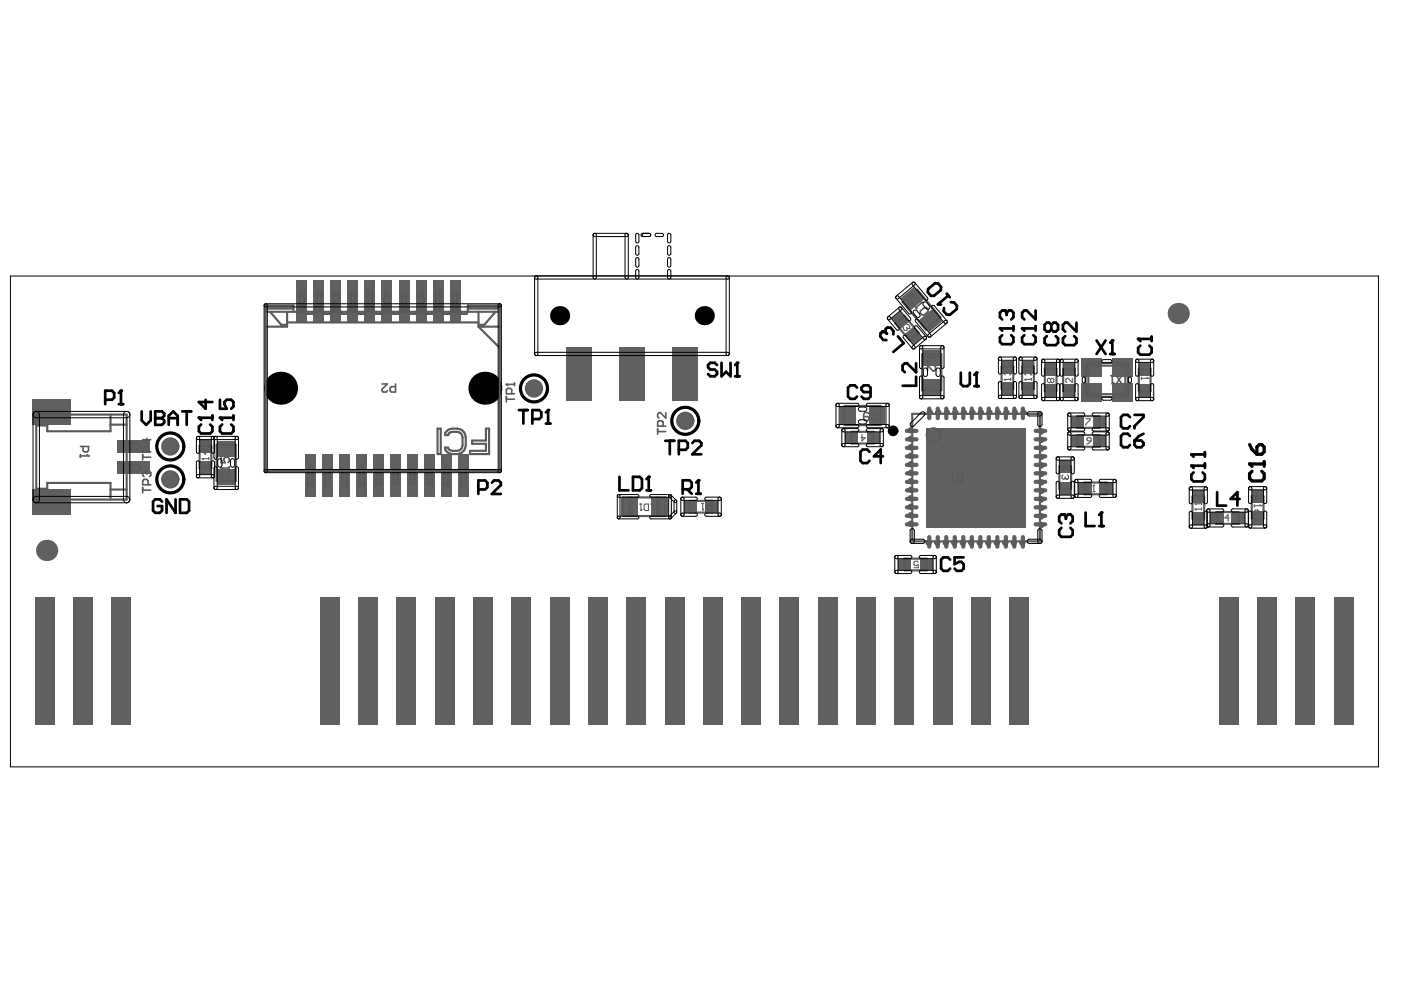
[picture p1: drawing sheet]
<svg xmlns="http://www.w3.org/2000/svg" width="297mm" height="210mm" viewBox="0 0 297 210" stroke-linecap="round" stroke-linejoin="round" font-family="sans-serif">
<path d="M2.2 58.5h290.1v104.1h-290.1z" fill="none" stroke="#000" stroke-width=".21"/>
<g fill="#000">
<circle cx="118.7" cy="66.9" r="2.03"/>
<circle cx="149.3" cy="66.9" r="2.03"/>
<circle cx="59.5" cy="82.3" r="3.5"/>
<circle cx="102.8" cy="82.3" r="3.5"/>
<circle cx="198.8" cy="93.2" r="1.49"/>
<circle cx="198.8" cy="98.6" r="1.49"/>
<circle cx="204.2" cy="93.2" r="1.49"/>
<circle cx="204.2" cy="98.6" r="1.49"/>
<circle cx="209.7" cy="93.2" r="1.49"/>
<circle cx="209.7" cy="98.6" r="1.49"/>
<circle cx="215.1" cy="93.2" r="1.49"/>
<circle cx="215.1" cy="98.6" r="1.49"/>
<circle cx="198.8" cy="104" r="1.49"/>
<circle cx="198.8" cy="109.4" r="1.49"/>
<circle cx="204.2" cy="104" r="1.49"/>
<circle cx="204.2" cy="109.4" r="1.49"/>
<circle cx="209.7" cy="104" r="1.49"/>
<circle cx="209.7" cy="109.4" r="1.49"/>
<circle cx="215.1" cy="104" r="1.49"/>
<circle cx="215.1" cy="109.4" r="1.49"/>
</g>
<g fill="#606060">
<path d="M24.8 93.3h7v2.7h-7z" fill-rule="evenodd"/>
<path d="M46.2 99.5h3.6v3.4h-3.6z" fill-rule="evenodd"/>
<path d="M46.2 93.4h3.6v3.4h-3.6z" fill-rule="evenodd"/>
<path d="M42.4 93.3h2.3v2.7h-2.3z" fill-rule="evenodd"/>
<path d="M183.8 91.7h2.7v2.2h-2.7z" fill-rule="evenodd"/>
<path d="M190.5 118.6h2.7v2.2h-2.7z" fill-rule="evenodd"/>
</g>
<g fill="#606060">
<circle cx="36.1" cy="101.6" r="1.58"/>
<circle cx="36.1" cy="94.7" r="1.58"/>
</g>
<path d="M192.3 91.4h2M192.3 93.2h2M192.3 95h2M192.3 96.8h2M192.3 109.4h2M192.3 111.2h2M192.3 100.4h2M192.3 102.2h2M192.3 104h2M192.3 105.8h2" fill="none" stroke="#606060" stroke-width=".9"/>
<path d="M189.1 67.5l1.7-1.4 1.9 2.2-1.7 1.4z" fill-rule="evenodd" fill="#606060"/>
<g fill="none" stroke="#606060" stroke-width=".9">
<path d="M198.8 86.6v2M200.6 86.6v2M202.4 86.6v2M204.2 86.6v2M207.8 86.6v2M209.7 86.6v2M211.5 86.6v2M213.3 86.6v2M215.1 86.6v2M198.8 113.9v2M200.6 113.9v2M202.4 113.9v2"/>
<path d="M204.2 113.9v2M207.8 113.9v2M209.7 113.9v2M211.5 113.9v2M213.3 113.9v2M215.1 113.9v2"/>
</g>
<g fill="#606060">
<path d="M212.5 81h2.2v2.7h-2.2z" fill-rule="evenodd"/>
<path d="M212.5 76.5h2.2v2.7h-2.2z" fill-rule="evenodd"/>
</g>
<path d="M216.9 86.6v2M219.6 96.8h2M219.6 95h2M219.6 93.2h2M219.6 91.4h2M216.9 113.9v2M219.6 111.2h2M219.6 109.4h2M219.6 105.8h2M219.6 104h2M219.6 102.2h2M219.6 100.4h2" fill="none" stroke="#606060" stroke-width=".9"/>
<g fill="#606060">
<path d="M216.8 81h2.3v2.7h-2.3z" fill-rule="evenodd"/>
<path d="M221.6 81.5h2.3v2.7h-2.3z" fill-rule="evenodd"/>
<path d="M216.8 76.5h2.3v2.7h-2.3z" fill-rule="evenodd"/>
<path d="M221.6 76.9h2.3v2.7h-2.3z" fill-rule="evenodd"/>
<path d="M228.7 102.4h2.9v2.3h-2.9z" fill-rule="evenodd"/>
<path d="M227.2 92.4h2.7v2.2h-2.7z" fill-rule="evenodd"/>
<path d="M229.3 81.2h4.2v3.9h-4.2z" fill-rule="evenodd"/>
<path d="M225.5 81.5h2.3v2.7h-2.3z" fill-rule="evenodd"/>
<path d="M229.3 76h4.2v3.9h-4.2z" fill-rule="evenodd"/>
<path d="M225.5 76.9h2.3v2.7h-2.3z" fill-rule="evenodd"/>
<path d="M235.8 81.2h4.3v3.9h-4.3z" fill-rule="evenodd"/>
<path d="M235.8 76h4.3v3.9h-4.3z" fill-rule="evenodd"/>
<path d="M256.6 108.7h3v2.2h-3z" fill-rule="evenodd"/>
<path d="M265.5 108.5h2.3v2.7h-2.3z" fill-rule="evenodd"/>
<path d="M265.5 104h2.3v2.7h-2.3z" fill-rule="evenodd"/>
<path d="M24.8 97.8h7v2.7h-7z" fill-rule="evenodd"/>
<path d="M42.4 97.8h2.3v2.7h-2.3z" fill-rule="evenodd"/>
<path d="M64.7 96.3h2.2v9h-2.2z" fill-rule="evenodd"/>
<path d="M62.9 59.3h2.2v9h-2.2z" fill-rule="evenodd"/>
<path d="M66.5 59.3h2.2v9h-2.2z" fill-rule="evenodd"/>
<path d="M71.9 96.3h2.3v9h-2.3z" fill-rule="evenodd"/>
<path d="M75.5 96.3h2.3v9h-2.3z" fill-rule="evenodd"/>
<path d="M70.1 59.3h2.3v9h-2.3z" fill-rule="evenodd"/>
<path d="M73.7 59.3h2.3v9h-2.3z" fill-rule="evenodd"/>
<path d="M82.7 96.3h2.3v9h-2.3z" fill-rule="evenodd"/>
<path d="M79.1 96.3h2.3v9h-2.3z" fill-rule="evenodd"/>
<path d="M80.9 59.3h2.3v9h-2.3z" fill-rule="evenodd"/>
<path d="M84.5 59.3h2.3v9h-2.3z" fill-rule="evenodd"/>
<path d="M89.9 96.3h2.3v9h-2.3z" fill-rule="evenodd"/>
<path d="M93.6 96.3h2.2v9h-2.2z" fill-rule="evenodd"/>
<path d="M88.1 59.3h2.3v9h-2.3z" fill-rule="evenodd"/>
<path d="M91.7 59.3h2.3v9h-2.3z" fill-rule="evenodd"/>
<path d="M97.2 96.3h2.2v9h-2.2z" fill-rule="evenodd"/>
<path d="M138 105.6h3.5v3.7h-3.5z" fill-rule="evenodd"/>
<path d="M145 106.2h2.7v2.5h-2.7z" fill-rule="evenodd"/>
<path d="M184.2 86.3h3.4v3.6h-3.4z" fill-rule="evenodd"/>
</g>
<circle cx="145.3" cy="89.2" r="1.58" fill="#606060"/>
<path d="M192.3 98.6h2M192.3 107.6h2" fill="none" stroke="#606060" stroke-width=".9"/>
<g fill="#606060">
<path d="M191 63.2l2.7-2.3 2.2 2.6-2.8 2.3z" fill-rule="evenodd"/>
<path d="M191.9 70.8l1.7-1.5 1.9 2.3-1.8 1.4z" fill-rule="evenodd"/>
</g>
<path d="M219.6 98.6h2M219.6 107.6h2" fill="none" stroke="#606060" stroke-width=".9"/>
<g fill="#606060">
<path d="M227.2 88.3h2.7v2.3h-2.7z" fill-rule="evenodd"/>
<path d="M7.5 126.6h4v27h-4z" fill-rule="evenodd"/>
<path d="M15.6 126.6h4v27h-4z" fill-rule="evenodd"/>
<path d="M100.4 126.6h4.1v27h-4.1z" fill-rule="evenodd"/>
<path d="M108.5 126.6h4.1v27h-4.1z" fill-rule="evenodd"/>
<path d="M116.6 126.6h4.1v27h-4.1z" fill-rule="evenodd"/>
<path d="M124.8 126.6h4v27h-4z" fill-rule="evenodd"/>
<path d="M165.3 126.6h4.1v27h-4.1z" fill-rule="evenodd"/>
<path d="M173.5 126.6h4v27h-4z" fill-rule="evenodd"/>
<path d="M181.6 126.6h4v27h-4z" fill-rule="evenodd"/>
<path d="M189.7 126.6h4.1v27h-4.1z" fill-rule="evenodd"/>
<path d="M274.8 126.6h4v27h-4z" fill-rule="evenodd"/>
<path d="M282.9 126.6h4v27h-4z" fill-rule="evenodd"/>
<path d="M195 118.6h2.7v2.2h-2.7z" fill-rule="evenodd"/>
</g>
<path d="M197 113.9v2M206 113.9v2" fill="none" stroke="#606060" stroke-width=".9"/>
<path d="M179.3 91.7h2.7v2.2h-2.7z" fill-rule="evenodd" fill="#606060"/>
<path d="M197 86.6v2M206 86.6v2" fill="none" stroke="#606060" stroke-width=".9"/>
<g fill="#606060">
<path d="M195.7 74.2h3.7v3.4h-3.7z" fill-rule="evenodd"/>
<path d="M194.9 67.8l2.7-2.3 2.2 2.6-2.8 2.3z" fill-rule="evenodd"/>
<path d="M232.9 102.4h3v2.3h-3z" fill-rule="evenodd"/>
<path d="M224.7 102.2h2.3v2.7h-2.3z" fill-rule="evenodd"/>
<path d="M231.7 92.4h2.7v2.2h-2.7z" fill-rule="evenodd"/>
<path d="M241.6 81.5h2.2v2.7h-2.2z" fill-rule="evenodd"/>
<path d="M241.6 76.9h2.2v2.7h-2.2z" fill-rule="evenodd"/>
<path d="M260.9 108.7h3v2.2h-3z" fill-rule="evenodd"/>
<path d="M252.9 108.5h2.3v2.7h-2.3z" fill-rule="evenodd"/>
<path d="M252.9 104h2.3v2.7h-2.3z" fill-rule="evenodd"/>
<path d="M6.8 84.7h8.1v5.5h-8.1z" fill-rule="evenodd"/>
<path d="M6.8 103.7h8.1v5.4h-8.1z" fill-rule="evenodd"/>
<path d="M68.3 96.3h2.2v9h-2.2z" fill-rule="evenodd"/>
<path d="M86.3 96.3h2.3v9h-2.3z" fill-rule="evenodd"/>
<path d="M95.4 59.3h2.2v9h-2.2z" fill-rule="evenodd"/>
<path d="M77.3 59.3h2.3v9h-2.3z" fill-rule="evenodd"/>
<path d="M131.7 105.6h3.5v3.7h-3.5z" fill-rule="evenodd"/>
<path d="M149.5 106.2h2.7v2.5h-2.7z" fill-rule="evenodd"/>
<path d="M195.7 80.3h3.7v3.4h-3.7z" fill-rule="evenodd"/>
<path d="M178.1 86.3h3.4v3.6h-3.4z" fill-rule="evenodd"/>
<path d="M231.7 88.3h2.7v2.3h-2.7z" fill-rule="evenodd"/>
<path d="M224.7 97.7h2.3v2.7h-2.3z" fill-rule="evenodd"/>
<path d="M67.9 126.6h4.1v27h-4.1z" fill-rule="evenodd"/>
<path d="M76 126.6h4.1v27h-4.1z" fill-rule="evenodd"/>
<path d="M84.2 126.6h4v27h-4z" fill-rule="evenodd"/>
<path d="M92.3 126.6h4v27h-4z" fill-rule="evenodd"/>
<path d="M132.9 126.6h4v27h-4z" fill-rule="evenodd"/>
<path d="M131.3 73.7h5.4v11.3h-5.4z" fill-rule="evenodd"/>
<path d="M120 73.7h5.4v11.3h-5.4z" fill-rule="evenodd"/>
<path d="M141 126.6h4v27h-4z" fill-rule="evenodd"/>
<path d="M149.1 126.6h4.1v27h-4.1z" fill-rule="evenodd"/>
<path d="M157.2 126.6h4.1v27h-4.1z" fill-rule="evenodd"/>
<path d="M142.6 73.7h5.4v11.3h-5.4z" fill-rule="evenodd"/>
<path d="M197.8 126.6h4.1v27h-4.1z" fill-rule="evenodd"/>
<path d="M205.9 126.6h4.1v27h-4.1z" fill-rule="evenodd"/>
<path d="M214.1 126.6h4v27h-4z" fill-rule="evenodd"/>
<path d="M258.5 126.6h4.1v27h-4.1z" fill-rule="evenodd"/>
<path d="M266.6 126.6h4.1v27h-4.1z" fill-rule="evenodd"/>
<path d="M196.3 90.7h21.2v21.1h-21.2z" fill-rule="evenodd"/>
<path d="M23.7 126.6h4.1v27h-4.1z" fill-rule="evenodd"/>
</g>
<g fill="#606060">
<circle cx="113.2" cy="82.4" r="1.58"/>
<circle cx="9.9" cy="116.7" r="2.26"/>
<circle cx="249.8" cy="66.5" r="2.26"/>
</g>
<g fill="none" stroke="#5a5a5a" stroke-width=".45">
<path d="M56.4 66.1h49.6M56.4 65.4h5.8M57.3 66.1l2.3 2.8M59.6 68.9h.1M59.6 68.9h1.3M60.9 66.1v3.2h-4.5M60.9 68.4h40.5M62.2 66.1v-1.3h-5.9v35.1h49.7v-35.1h-6.8v1.3M63.6 65.6h.9M63.6 66.1v-4.1h.9v4.1M65.2 66.1v.5h1.3v-.5M65.3 66.1l-.1 .2"/>
<path d="M66.3 66.1l.2 .2M67.2 65.6h.9M67.2 66.1v-4.1h.9v4.1M68.8 66.1v.5h1.3v-.5M68.9 66.1l-.1 .2M70 66.1l.1 .2M70.8 65.6h.9M70.8 66.1v-4.1h.9v4.1M72.4 66.1v.5h1.3v-.5M72.5 66.1l-.1 .2M73.6 66.1l.1 .2M74.4 65.6h.9"/>
<path d="M74.4 66.1v-4.1h.9v4.1M76 66.1v.5h1.3v-.5M76.1 66.1l-.1 .2M77.2 66.1l.1 .2M78 65.6h.9M78 66.1v-4.1h.9v4.1M79.6 66.1v.5h1.3v-.5M79.7 66.1l-.1 .2M80.8 66.1l.1 .2M81.6 65.6h.9M81.6 66.1v-4.1h.9v4.1M83.2 66.1v.5h1.3v-.5"/>
<path d="M83.3 66.1l-.1 .2M84.4 66.1l.1 .2M85.2 65.6h.9M85.2 66.1v-4.1h.9v4.1M86.8 66.1v.5h1.3v-.5M87 66.1l-.2 .2M88 66.1l.1 .2M88.8 65.6h.9M88.8 66.1v-4.1h.9v4.1M90.4 66.1v.5h1.4v-.5M90.6 66.1l-.2 .2M91.6 66.1l.2 .2"/>
<path d="M92.4 65.6h.9M92.4 66.1v-4.1h.9v4.1M94 66.1v.5h1.4v-.5M94.2 66.1l-.2 .2M95.2 66.1l.2 .2M96 65.6h.9M96 66.1v-4.1h.9v4.1M97.6 66.1v.5h1.4v-.5M97.8 66.1l-.2 .2M99.2 65.4h6.8M101.4 66.1v3.2M101.4 68.9h1.3"/>
<path d="M101.4 69.3h4.6M101.4 69.3l4.6 4.5M105.1 66.1l-2.4 2.8M189.8 68.5l1.9-1.6 3.1 3.7-1.9 1.6zM191.4 64l3.1-2.6 4.9 5.9-3.1 2.6zM195.5 75.1h4.1v7.7h-4.1zM212.4 77.7h2.4v4.8h-2.4zM216.7 77.7h2.5v4.8h-2.5zM221.5 78.2h2.5v4.7h-2.5zM225.4 78.2h2.5v4.7h-2.5zM230.2 77.4v6.3M230.6 76.9h8.1"/>
<path d="M230.7 78v5.1M231.2 77.5h6.9M238.6 78v5.1M239.2 77.4v6.3M241.5 78.2h2.4v4.7h-2.4zM7.7 87.9h19.2v18h-19.2zM23.4 87.9v3.5h-13.4v-1.2h-2.3M23.4 90h3.5M26.9 99.8h2.2M26.9 98.5h2.2M26.9 94h2.2M26.9 95.3h2.2"/>
<path d="M42.3 94.6h2.5v4.7h-2.5zM45.9 94.3h4.1v7.7h-4.1zM65.4 99.9v2.8h.9v-2.8M69 99.9v2.8h.9v-2.8M72.6 99.9v2.8h.9v-2.8M76.2 99.9v2.8h.9v-2.8M79.8 99.9v2.8h.9v-2.8M83.4 99.9v2.8h.9v-2.8M87 99.9v2.8h.9v-2.8M90.6 99.9v2.8h.9v-2.8M92.8 90.9h.6v5.4h-.6zM94.2 99.9v2.8h.9v-2.8"/>
<path d="M94.9 91.2a2.84 2.84 0 0 1 3.5 .5 3.7 3.7 0 0 1-.4 4.2 2.84 2.84 0 0 1-3.5-.4l-.2-.6h.7l.1 .3a2 2 0 0 0 2.9-.3 3.5 3.5 0 0 0-.3-3 2.29 2.29 0 0 0-2.6 0l-.1 .4h-.7l.2-.6zM97.8 99.9v2.8h.9v-2.8M100.1 93.4h2.9v-2.5h.7v5.4h-4.1v-.7h3.4v-1.5h-2.9zM179.1 86.1h7.6v4h-7.6zM180.5 91.6h4.8v2.4h-4.8zM193.1 99.8h.3M193.1 90.8h.3M193.1 91.7h.3M193.1 98h.3M193.1 96.2h.3M193.1 97.1h.3M193.1 94.4h.3"/>
<path d="M193.1 95.3h.3M193.1 92.6h.3M193.1 93.5h.3M193.1 98.9h.3M193.4 87.7h27.1v27.1h-27.1zM196.7 87.4v.3M197.6 87.4v.3M198.5 87.4v.3M199.4 87.4v.3M200.3 87.4v.3M201.2 87.4v.3M202.1 87.4v.3"/>
<path d="M203 87.4v.3M203.9 87.4v.3M204.8 87.4v.3M205.7 87.4v.3M206.6 87.4v.3M207.5 87.4v.3M208.4 87.4v.3M209.3 87.4v.3M210.2 87.4v.3M211.1 87.4v.3M212 87.4v.3M212.9 87.4v.3"/>
<path d="M213.8 87.4v.3M214.8 87.4v.3M215.6 87.4v.3M216.6 87.4v.3M217.4 87.4v.3M220.5 99.1h.3M220.5 98.2h.3M220.5 96.4h.3M220.5 97.3h.3M220.5 94.6h.3M220.5 95.5h.3M220.5 92.8h.3"/>
<path d="M220.5 93.7h.3M220.5 91h.3M220.5 91.9h.3M224.6 98.9h2.5v4.7h-2.5zM228.4 92.2h4.7v2.5h-4.7zM228.4 88.2h4.7v2.5h-4.7zM230.6 84.2h8.1M231.2 83.6h6.9M7.7 103.6h2.3v-1.2h13.4v3.5M23.4 103.8h3.5M132.1 105.5h9v3.9h-9zM133.5 105.5v3.9"/>
<path d="M133.9 105.5v3.9M139.3 105.5v3.9M139.8 105.5v3.9M146.3 106.2h4.7v2.5h-4.7zM191.7 118.4h4.8v2.5h-4.8zM193.1 110.6h.3M193.1 111.5h.3M193.1 108.8h.3M193.1 109.7h.3M193.1 107h.3M193.1 105.2h.3M193.1 106.1h.3"/>
<path d="M193.1 103.4h.3M193.1 104.3h.3M193.1 101.6h.3M193.1 102.5h.3M193.1 100.7h.3M193.1 107.9h.3M196.5 114.8v.3M197.3 114.8v.3M198.3 114.8v.3M199.1 114.8v.3M200.1 114.8v.3M200.9 114.8v.3"/>
<path d="M201.9 114.8v.3M202.7 114.8v.3M203.7 114.8v.3M204.6 114.8v.3M205.5 114.8v.3M206.4 114.8v.3M207.3 114.8v.3M208.2 114.8v.3M209.1 114.8v.3M210 114.8v.3M210.9 114.8v.3M211.8 114.8v.3"/>
<path d="M212.7 114.8v.3M213.6 114.8v.3M214.5 114.8v.3M215.4 114.8v.3M216.3 114.8v.3M217.2 114.8v.3M220.5 102.7h.3M220.5 109.1h.3M220.5 109.9h.3M220.5 110.9h.3M220.5 111.7h.3M220.5 107.3h.3"/>
<path d="M220.5 105.5h.3M220.5 106.3h.3M220.5 103.7h.3M220.5 104.5h.3M220.5 101.9h.3M220.5 100.1h.3M220.5 100.9h.3M220.5 108.1h.3M229.9 102.3h4.7v2.5h-4.7zM252.8 105.2h2.5v4.8h-2.5zM257.9 108.6h4.7v2.5h-4.7zM265.4 105.2h2.5v4.7h-2.5z"/>
</g>
<path d="M17 94.7h1.8v.8l-.3 .3h-.6l-.3-.3v-.8M17 96.4v.5M17 96.7h1.8" fill="none" stroke="#5a5a5a" stroke-width=".34"/>
<circle cx="18.8" cy="96.7" r=".17" fill="#5a5a5a"/>
<path d="M18.5 96.4l.3 .3M30.8 99.9h-.3l-.2 .3v.6l.2 .3M30.3 103.4v1.1M30.3 103.9h1.7M31.4 102.8v-.9l-.3-.3h-.6l-.2 .3v.9h1.7" fill="none" stroke="#5a5a5a" stroke-width=".34"/>
<circle cx="30.8" cy="99.9" r=".17" fill="#5a5a5a"/>
<g fill="none" stroke="#5a5a5a" stroke-width=".34">
<path d="M30.3 96.4v1.1M30.3 96.9h1.7M30.8 99.9l.3 .3M31.1 92.9v1.2l-.8-.9h1.7M31.4 95.8v-.9l-.3-.2h-.6l-.2 .2v.9h1.7M81 81.4h1.1l-1.1 1.2v.2l.3 .3h.5l.3-.3M83.9 81.4v1.7h-.9l-.3-.3v-.5l.3-.3h.9M107.4 84.1v1.1M107.4 84.6h1.7M107.4 81.5h1.7M108.5 83.5v-.9l-.3-.2h-.6l-.2 .2v.9h1.7M109.1 81.2v.6"/>
<path d="M31.1 100.2v.3M31.1 100.2l.3-.3h.3l.3 .3v.6l-.3 .3"/>
</g>
<circle cx="107.4" cy="81.5" r=".17" fill="#5a5a5a"/>
<path d="M107.4 81.5l.2 .3M184.3 87.8l-.3-.3h-.6l-.3 .3v1.1l.3 .3h.6l.3-.3v-.3l-.3-.3h-.9M184.8 87.8l.3-.3h.6l.3 .3v1.1l-.3 .3h-.6l-.3-.3M202 100.4v1.5l.3 .3h.5l.3-.3v-1.5M203.7 102.2h.6M204 100.4v1.8" fill="none" stroke="#5a5a5a" stroke-width=".34"/>
<path d="M191.6 67.6l-1.1 .9 .6 .7M191.6 69.4l-.1 .3 .3 .4h.4l.2-.5M192.2 69.5l.2 .1M192.3 68.8h.3l.3 .4-.2 .5M192.4 69.6l.3 .1M192.7 69.7h.1M182.8 92.1v1.4l.7-.7h-1M183.9 92.3l.2-.2h.5l.2 .2v1l-.2 .2h-.5l-.2-.2M194.7 119.2l-.2-.2h-.5l-.2 .2v.5l.2 .2 .7-.2v.7h-.9M195.1 119.2l.3-.2h.4l.3 .2v.9l-.3 .3h-.4l-.3-.3" fill="none" stroke="#5a5a5a" stroke-width=".23"/>
<circle cx="204" cy="100.4" r=".17" fill="#5a5a5a"/>
<path d="M46.9 99.2h1.7M48.6 99v.5M47.2 100.1l-.3 .3v.6l.3 .2h1.1l.3-.2v-.6l-.3-.3M204 100.4l-.3 .3" fill="none" stroke="#5a5a5a" stroke-width=".34"/>
<path d="M230.4 93l.3-.2h.4l.3 .2v.5h-.7zM231.4 93.5l-1 .7M231.8 93l.2-.2h.5l.2 .2v.9l-.2 .3h-.5l-.2-.3M230.3 102.9v1.3h.9M231.7 104.2h.5M231.9 102.9h.1M231.9 102.9v1.3M231.9 102.9l-.2 .2M258.3 109.1v1.4h.9M260.6 109.8h-.9l.7-.7v1.4" fill="none" stroke="#5a5a5a" stroke-width=".23"/>
<circle cx="46.9" cy="99.2" r=".17" fill="#5a5a5a"/>
<path d="M194 65l.4 .5M194.7 63.7l.1-.4-.4-.5h-.4l-.9 .7v.4l.4 .5h.4M195.5 64.1l-1.3 1.1M46.9 99.2l.3 .3M46.9 97v1.1h.8l-.2-.6v-.3l.2-.2h.6l.3 .2v.6l-.3 .3M139.4 90.9v1.2M139.4 91.5h1.8M140.6 90.4v-.9l-.3-.3h-.6l-.3 .3v.9h1.8M141.2 87.5v1.1l-1.2-1.1h-.3l-.3 .3v.6l.3 .2" fill="none" stroke="#5a5a5a" stroke-width=".34"/>
<g fill="none" stroke="#5a5a5a" stroke-width=".23">
<path d="M42.9 97.3h.1M42.9 97.3h1.4M42.9 97.3l.2 .2M43.1 97.9l-.2 .3v.4l.2 .3h.9l.3-.3v-.4l-.3-.3M43.6 95.4v.9l-.7-.6h1.4M44.3 97v.5M135.7 106.9h.4M135.9 108.2h.1M135.9 106.9v1.3M136.1 108l-.2 .2M136.6 107.1l.2-.2h.7v1.3h-.7l-.2-.2zM137.9 106.9h1v1.3"/>
<path d="M148.8 106.8h.4M149 108.1h.1M149 106.8v1.3M149.2 107.9l-.2 .2M149.7 106.8l.4 .4M150.6 106.8v1.3h-.7l-.2-.2v-.5l.2-.2h.7"/>
</g>
<circle cx="195.5" cy="64.1" r=".17" fill="#5a5a5a"/>
<path d="M195.1 64.1h.4M195.1 65.9l.9-.7h.4l.4 .5v.4l-.9 .7h-.4l-.4-.5zM235.5 79.6h.6M235.8 79.6v1.8M236.7 79.6l1.1 1.8M237.8 79.6l-1.1 1.8" fill="none" stroke="#5a5a5a" stroke-width=".34"/>
<g fill="none" stroke="#5a5a5a" stroke-width=".23">
<path d="M213.4 78.6h.1M213.4 78.6l-.5 .2v.5l.2 .2M213.4 78.6l.2 .2M213.6 78.8l.2-.2 .5 .2v.5l-.2 .2M213.6 78.8v.3M218.6 78.6v.9l-.9-.9-.4 .2v.5l.2 .2M212.9 80.4h.1M212.9 80.4h1.4M212.9 80.4l.2 .3M213.1 81.1l-.2 .3v.4l.2 .2h1l.2-.2v-.4l-.2-.3M214.3 80.2v.5M217.3 80.4h.1"/>
<path d="M217.3 80.4h1.3M217.3 80.4l.2 .3M217.5 81.1l-.2 .3v.4l.2 .2h.9l.2-.2v-.4l-.2-.3M218.6 80.2v.5M222.3 81.6l-.2 .2v.5l.2 .2h.9l.2-.2v-.5l-.2-.2M222.8 80.4l-.3-.2-.4 .2v.5l.2 .2 .5-.2M222.8 80.4l.2-.2 .4 .2v.5l-.2 .2-.4-.2M222.8 80.4v.5M226.2 81.6l-.2 .2v.5l.2 .2h.9l.2-.2v-.5l-.2-.2M227.3 80.2v.9l-.9-.9-.4 .2v.5l.2 .2M229.7 89l-.2-.2h-.4l-.3 .2v.9l.3 .3h.4l.2-.3M230.2 88.8h.9v.2l-.9 .9v.3"/>
</g>
<circle cx="235.8" cy="81.4" r=".17" fill="#5a5a5a"/>
<path d="M198.1 77.5l.3 .3v.5l-.3 .3h-.3l-1.2-1.1v1.1M198.4 75.8h-1.8v1.1M236.1 81.1l-.3 .3" fill="none" stroke="#5a5a5a" stroke-width=".34"/>
<g fill="none" stroke="#5a5a5a" stroke-width=".23">
<path d="M242 80v.4M242.2 79.5l-.2-.2v-.5l.2-.2h1l.2 .2v.5l-.2 .2M243.2 80l.2 .2M242 80.2h1.4M243.4 80.2h.1M225.4 100.2l-.2-.2v-.5l.2-.2h.9l.2 .2v.5l-.2 .2M225.4 100.7l-.2 .2v.5l.2 .2 .5-.2M225.9 101.4l.2 .2M225.9 101.1v.3M226.1 101.6h.1M226.3 100.7l.2 .2v.5l-.4 .2M253.4 107.9h.1"/>
<path d="M253.4 106.8h.1M253.4 107.9h1.4M253.4 107.9l.2 .3M253.4 106.8h1.4M253.4 106.8l.2 .2M253.6 108.6l-.2 .3v.4l.2 .3h.9l.3-.3v-.4l-.3-.3M254.8 106.6v.4M254.8 107.7v.5M266 107v.5M266 108.4l.2-.3h.4v.7l-.4 .3-.2-.3zM266 107.2h1.3M266.2 106.5l-.2-.2v-.4l.2-.3h.9l.2 .3v.4l-.2 .2"/>
<path d="M266.6 108.1l.7 1M267.1 107l.2 .2M267.3 107.2h.1"/>
</g>
<g fill="none" stroke="#5a5a5a" stroke-width=".45">
<path d="M59.6 68.9l.3 .4M102.7 68.9l-.3 .4M230.6 76.9v.3l-.4 .2M231.2 77.5l-.4 .3-.1 .2M238.1 77.5l.4 .3 .1 .2M238.7 76.9l.1 .3 .4 .2M29.1 94a.68 .68 0 0 1 .6 .7 .68 .68 0 0 1-.6 .6M29.1 98.5a.68 .68 0 0 1 .6 .7 .68 .68 0 0 1-.6 .6M193.1 99.8a.43 .43 0 0 0-.4 .4 .43 .43 0 0 0 .4 .5M193.1 90.8a.43 .43 0 0 0-.4 .4 .43 .43 0 0 0 .4 .5M193.1 96.2a.43 .43 0 0 0-.4 .4 .43 .43 0 0 0 .4 .5M193.1 94.4a.43 .43 0 0 0-.4 .4 .43 .43 0 0 0 .4 .5"/>
<path d="M193.1 92.6a.43 .43 0 0 0-.4 .4 .43 .43 0 0 0 .4 .5M193.1 98a.43 .43 0 0 0-.4 .4 .43 .43 0 0 0 .4 .5M196.7 87.4a.43 .43 0 0 1 .4-.4 .43 .43 0 0 1 .5 .4M198.5 87.4a.43 .43 0 0 1 .4-.4 .43 .43 0 0 1 .5 .4M200.3 87.4a.43 .43 0 0 1 .4-.4 .43 .43 0 0 1 .5 .4M202.1 87.4a.43 .43 0 0 1 .5-.4 .43 .43 0 0 1 .4 .4M203.9 87.4a.43 .43 0 0 1 .5-.4 .43 .43 0 0 1 .4 .4M205.7 87.4a.43 .43 0 0 1 .5-.4 .43 .43 0 0 1 .4 .4M207.5 87.4a.43 .43 0 0 1 .5-.4 .43 .43 0 0 1 .4 .4M209.3 87.4a.43 .43 0 0 1 .5-.4 .43 .43 0 0 1 .4 .4M211.1 87.4a.43 .43 0 0 1 .5-.4 .43 .43 0 0 1 .4 .4M212.9 87.4a.43 .43 0 0 1 .5-.4 .43 .43 0 0 1 .4 .4"/>
<path d="M214.8 87.4a.43 .43 0 0 1 .4-.4 .43 .43 0 0 1 .4 .4M216.6 87.4a.43 .43 0 0 1 .4-.4 .43 .43 0 0 1 .4 .4M220.8 96.4a.43 .43 0 0 1 .4 .5 .43 .43 0 0 1-.4 .4M220.8 94.6a.43 .43 0 0 1 .4 .5 .43 .43 0 0 1-.4 .4M220.8 92.8a.43 .43 0 0 1 .4 .5 .43 .43 0 0 1-.4 .4M220.8 91a.43 .43 0 0 1 .4 .5 .43 .43 0 0 1-.4 .4M220.8 98.2a.43 .43 0 0 1 .4 .5 .43 .43 0 0 1-.4 .4M230.2 83.7l.4 .2v.3M230.7 83.1l.1 .2 .4 .3M238.6 83.1l-.1 .2-.4 .3M239.2 83.7l-.4 .2-.1 .3M193.1 110.6a.43 .43 0 0 0-.4 .5 .43 .43 0 0 0 .4 .4"/>
<path d="M193.1 108.8a.43 .43 0 0 0-.4 .5 .43 .43 0 0 0 .4 .4M193.1 105.2a.43 .43 0 0 0-.4 .4 .43 .43 0 0 0 .4 .5M193.1 103.4a.43 .43 0 0 0-.4 .4 .43 .43 0 0 0 .4 .5M193.1 101.6a.43 .43 0 0 0-.4 .4 .43 .43 0 0 0 .4 .5M193.1 107a.43 .43 0 0 0-.4 .5 .43 .43 0 0 0 .4 .4M196.5 115.1a.43 .43 0 0 0 .4 .4 .43 .43 0 0 0 .4-.4M198.3 115.1a.43 .43 0 0 0 .4 .4 .43 .43 0 0 0 .4-.4M200.1 115.1a.43 .43 0 0 0 .4 .4 .43 .43 0 0 0 .4-.4M201.9 115.1a.43 .43 0 0 0 .4 .4 .43 .43 0 0 0 .4-.4M203.7 115.1a.43 .43 0 0 0 .4 .4 .43 .43 0 0 0 .5-.4M205.5 115.1a.43 .43 0 0 0 .4 .4 .43 .43 0 0 0 .5-.4M207.3 115.1a.43 .43 0 0 0 .4 .4 .43 .43 0 0 0 .5-.4"/>
<path d="M209.1 115.1a.43 .43 0 0 0 .4 .4 .43 .43 0 0 0 .5-.4M210.9 115.1a.43 .43 0 0 0 .4 .4 .43 .43 0 0 0 .5-.4M212.7 115.1a.43 .43 0 0 0 .4 .4 .43 .43 0 0 0 .5-.4M214.5 115.1a.43 .43 0 0 0 .4 .4 .43 .43 0 0 0 .5-.4M216.3 115.1a.43 .43 0 0 0 .5 .4 .43 .43 0 0 0 .4-.4M220.8 109.1a.43 .43 0 0 1 .4 .4 .43 .43 0 0 1-.4 .4M220.8 110.9a.43 .43 0 0 1 .4 .4 .43 .43 0 0 1-.4 .4M220.8 105.5a.43 .43 0 0 1 .4 .4 .43 .43 0 0 1-.4 .4M220.8 103.7a.43 .43 0 0 1 .4 .4 .43 .43 0 0 1-.4 .4M220.8 101.9a.43 .43 0 0 1 .4 .4 .43 .43 0 0 1-.4 .4M220.8 100.1a.43 .43 0 0 1 .4 .4 .43 .43 0 0 1-.4 .4M220.8 107.3a.43 .43 0 0 1 .4 .4 .43 .43 0 0 1-.4 .4"/>
<circle cx="36.1" cy="94.7" r="1.72"/>
<circle cx="36.1" cy="94.7" r="2.86"/>
<circle cx="113.2" cy="82.4" r="1.72"/>
<circle cx="113.2" cy="82.4" r="2.86"/>
<circle cx="145.3" cy="89.2" r="1.72"/>
<circle cx="145.3" cy="89.2" r="2.86"/>
<circle cx="197.9" cy="92.3" r="1.44"/>
<circle cx="36.1" cy="101.6" r="1.72"/>
<circle cx="36.1" cy="101.6" r="2.86"/>
</g>
<g fill="none" stroke="#000" stroke-width=".21">
<path d="M113.4 58.7a.34 .34 0 0 1 .4-.2 .34 .34 0 0 1 .2 .3v16.2a.34 .34 0 0 1-.3 .4 .34 .34 0 0 1-.4-.4zM113.4 58.7l.3-.2h40.6a.34 .34 0 0 1 .3 .3 .34 .34 0 0 1-.3 .4h-40.6a.34 .34 0 0 1-.3-.5zM125.8 49.6l.3-.1h6.8a.34 .34 0 0 1 .3 .3 .34 .34 0 0 1-.3 .4h-6.8a.34 .34 0 0 1-.3-.6zM125.8 49.6a.34 .34 0 0 1 .4-.1 .34 .34 0 0 1 .2 .3v9a.34 .34 0 0 1-.3 .4 .34 .34 0 0 1-.3-.4zM132.6 49.6a.34 .34 0 0 1 .4-.1 .34 .34 0 0 1 .2 .3v9a.34 .34 0 0 1-.3 .4 .34 .34 0 0 1-.4-.4zM134.8 54.8a.34 .34 0 0 1 .4-.2 .34 .34 0 0 1 .3 .3v1.4a.34 .34 0 0 1-.4 .3 .34 .34 0 0 1-.3-.3zM134.8 57.3a.34 .34 0 0 1 .4-.2 .34 .34 0 0 1 .3 .4v1.3a.34 .34 0 0 1-.4 .4 .34 .34 0 0 1-.3-.4zM134.8 49.6a.34 .34 0 0 1 .4-.1 .34 .34 0 0 1 .3 .3v1.4a.34 .34 0 0 1-.4 .3 .34 .34 0 0 1-.3-.3zM134.8 52.3a.34 .34 0 0 1 .4-.2 .34 .34 0 0 1 .3 .3v1.4a.34 .34 0 0 1-.4 .3 .34 .34 0 0 1-.3-.3zM135.9 49.6l.3-.1h1.4a.34 .34 0 0 1 .4 .3 .34 .34 0 0 1-.4 .4h-1.4a.34 .34 0 0 1-.3-.6zM136.5 49.5a.34 .34 0 0 0-.3 .3 .34 .34 0 0 0 .3 .4M137.6 49.5a.34 .34 0 0 1 .3 .3 .34 .34 0 0 1-.3 .4"/>
<path d="M138.9 49.6l.3-.1h1.1a.34 .34 0 0 1 .4 .3 .34 .34 0 0 1-.4 .4h-1.1a.34 .34 0 0 1-.3-.6zM141.6 57.3a.34 .34 0 0 1 .4-.2 .34 .34 0 0 1 .2 .4v1.3a.34 .34 0 0 1-.3 .4 .34 .34 0 0 1-.4-.4zM141.6 54.8a.34 .34 0 0 1 .4-.2 .34 .34 0 0 1 .2 .3v1.4a.34 .34 0 0 1-.3 .3 .34 .34 0 0 1-.4-.3zM141.6 49.6a.34 .34 0 0 1 .4-.1 .34 .34 0 0 1 .2 .3v1.4a.34 .34 0 0 1-.3 .3 .34 .34 0 0 1-.4-.3zM141.6 52.3a.34 .34 0 0 1 .4-.2 .34 .34 0 0 1 .2 .3v1.4a.34 .34 0 0 1-.3 .3 .34 .34 0 0 1-.4-.3zM154 58.7a.34 .34 0 0 1 .4-.2 .34 .34 0 0 1 .2 .3v16.2a.34 .34 0 0 1-.3 .4 .34 .34 0 0 1-.4-.4zM193.5 59.9h.5l2.6 3.2a.34 .34 0 0 1 0 .5 .34 .34 0 0 1-.5 0l-2.7-3.2zM56 64.6a.34 .34 0 0 1 .4-.2 .34 .34 0 0 1 .3 .3v35.2a.34 .34 0 0 1-.4 .3 .34 .34 0 0 1-.3-.3zM56 64.6l.3-.2h49.7a.34 .34 0 0 1 .3 .3 .34 .34 0 0 1-.3 .4h-49.7a.34 .34 0 0 1-.3-.5zM105.7 64.6a.34 .34 0 0 1 .3-.2 .34 .34 0 0 1 .3 .3v35.2a.34 .34 0 0 1-.3 .3 .34 .34 0 0 1-.4-.3zM113.4 74.9l.3-.2h40.6a.34 .34 0 0 1 .3 .3 .34 .34 0 0 1-.3 .4h-40.6a.34 .34 0 0 1-.3-.5zM188.2 67.2h.5l1.9 2.3a.34 .34 0 0 1 0 .5 .34 .34 0 0 1-.5-.1l-1.9-2.2z"/>
<path d="M188.2 67.2l2.5-2a.34 .34 0 0 1 .4 0 .34 .34 0 0 1 0 .5l-2.4 2a.34 .34 0 0 1-.5 0 .34 .34 0 0 1 0-.5zM190 62.8h.5l2.7 3.2a.34 .34 0 0 1-.1 .5 .34 .34 0 0 1-.4 0l-2.7-3.2zM190 62.8l3.5-2.9a.34 .34 0 0 1 .5 0 .34 .34 0 0 1-.1 .5l-3.4 2.9a.34 .34 0 0 1-.5 0 .34 .34 0 0 1 0-.5zM190.7 65.2h.4l1.9 2.2a.34 .34 0 0 1 0 .5 .34 .34 0 0 1-.5 0l-1.9-2.3zM191.6 71.2h.5l1.8 2.2a.34 .34 0 0 1 0 .5 .34 .34 0 0 1-.5 0l-1.9-2.3zM193.5 73.4l2.4-2a.34 .34 0 0 1 .5 0 .34 .34 0 0 1-.1 .5l-2.4 2a.34 .34 0 0 1-.5 0 .34 .34 0 0 1 .1-.5zM193.8 65.8h.4l.8 .8a.45 .45 0 0 1-.1 .6 .45 .45 0 0 1-.6 0l-.7-.9zM194 69.1l.5 .1 1.9 2.2a.34 .34 0 0 1-.1 .5 .34 .34 0 0 1-.5 0l-1.8-2.3zM194.2 67.7h.4l2.7 3.2a.34 .34 0 0 1 0 .5 .34 .34 0 0 1-.5 0l-2.7-3.2zM195 73.5a.34 .34 0 0 1 .4-.2 .34 .34 0 0 1 .2 .3v4.2a.34 .34 0 0 1-.3 .3 .34 .34 0 0 1-.3-.3zM195 79.9a.34 .34 0 0 1 .4-.2 .34 .34 0 0 1 .2 .4v4.1a.34 .34 0 0 1-.3 .4 .34 .34 0 0 1-.3-.4zM195 73.5l.3-.2h4.5a.34 .34 0 0 1 .3 .3 .34 .34 0 0 1-.3 .4h-4.5a.34 .34 0 0 1-.3-.5z"/>
<path d="M195.8 78.2a.45 .45 0 0 1 .5-.2 .45 .45 0 0 1 .3 .5v.9a.45 .45 0 0 1-.4 .4 .45 .45 0 0 1-.5-.4zM195.8 64.1l.5-.1 .7 .8a.45 .45 0 0 1 0 .7 .45 .45 0 0 1-.6-.1l-.7-.9zM196.8 70.9l3.5-2.9a.34 .34 0 0 1 .5 0 .34 .34 0 0 1-.1 .5l-3.4 2.9a.34 .34 0 0 1-.5 0 .34 .34 0 0 1 0-.5zM197.6 64.8h.5l2.7 3.2a.34 .34 0 0 1-.1 .5 .34 .34 0 0 1-.5 0l-2.6-3.2zM198.5 78.2a.45 .45 0 0 1 .5-.2 .45 .45 0 0 1 .4 .5v.9a.45 .45 0 0 1-.5 .4 .45 .45 0 0 1-.4-.4zM199.5 73.5a.34 .34 0 0 1 .4-.2 .34 .34 0 0 1 .2 .3v4.2a.34 .34 0 0 1-.3 .3 .34 .34 0 0 1-.3-.3zM199.5 79.9a.34 .34 0 0 1 .4-.2 .34 .34 0 0 1 .2 .4v4.1a.34 .34 0 0 1-.3 .4 .34 .34 0 0 1-.3-.4zM211.7 75.9a.34 .34 0 0 1 .4-.2 .34 .34 0 0 1 .3 .3v3a.34 .34 0 0 1-.4 .3 .34 .34 0 0 1-.3-.3zM211.7 75.9l.3-.2h3.2a.34 .34 0 0 1 .3 .3 .34 .34 0 0 1-.3 .4h-3.2a.34 .34 0 0 1-.3-.5zM214.9 75.9a.34 .34 0 0 1 .4-.2 .34 .34 0 0 1 .2 .3v3a.34 .34 0 0 1-.3 .3 .34 .34 0 0 1-.4-.3zM216.1 75.9a.34 .34 0 0 1 .4-.2 .34 .34 0 0 1 .2 .3v3a.34 .34 0 0 1-.3 .3 .34 .34 0 0 1-.4-.3zM216.1 75.9l.3-.2h3.1a.34 .34 0 0 1 .4 .3 .34 .34 0 0 1-.4 .4h-3.1a.34 .34 0 0 1-.3-.5z"/>
<path d="M219.2 75.9a.34 .34 0 0 1 .4-.2 .34 .34 0 0 1 .3 .3v3a.34 .34 0 0 1-.4 .3 .34 .34 0 0 1-.3-.3zM220.9 76.3l.3-.1h3.1a.34 .34 0 0 1 .4 .3 .34 .34 0 0 1-.4 .3h-3.1a.34 .34 0 0 1-.3-.5zM220.9 76.3a.34 .34 0 0 1 .4-.1 .34 .34 0 0 1 .2 .3v2.9a.34 .34 0 0 1-.3 .4 .34 .34 0 0 1-.4-.4zM224 76.3a.34 .34 0 0 1 .4-.1 .34 .34 0 0 1 .3 .3v2.9a.34 .34 0 0 1-.4 .4 .34 .34 0 0 1-.3-.4zM224.8 76.3l.3-.1h3.1a.34 .34 0 0 1 .4 .3 .34 .34 0 0 1-.4 .3h-3.1a.34 .34 0 0 1-.3-.5zM224.8 76.3a.34 .34 0 0 1 .4-.1 .34 .34 0 0 1 .2 .3v2.9a.34 .34 0 0 1-.3 .4 .34 .34 0 0 1-.4-.4zM227.9 76.3a.34 .34 0 0 1 .4-.1 .34 .34 0 0 1 .3 .3v2.9a.34 .34 0 0 1-.4 .4 .34 .34 0 0 1-.3-.4zM233.7 76.4l.3-.2h1.4a.34 .34 0 0 1 .3 .4 .34 .34 0 0 1-.3 .3h-1.4a.34 .34 0 0 1-.3-.5zM240.8 76.3a.34 .34 0 0 1 .4-.1 .34 .34 0 0 1 .3 .3v2.9a.34 .34 0 0 1-.4 .4 .34 .34 0 0 1-.3-.4zM240.8 76.3l.3-.1h3.2a.34 .34 0 0 1 .3 .3 .34 .34 0 0 1-.3 .3h-3.2a.34 .34 0 0 1-.3-.5zM244 76.3a.34 .34 0 0 1 .4-.1 .34 .34 0 0 1 .2 .3v2.9a.34 .34 0 0 1-.3 .4 .34 .34 0 0 1-.4-.4zM7.2 87.4a.68 .68 0 0 1 .7-.1 .68 .68 0 0 1 .5 .6v18a.68 .68 0 0 1-.7 .7 .68 .68 0 0 1-.7-.7v-18z"/>
<path d="M7.2 87.4l.5-.2h19.2a.68 .68 0 0 1 .6 .7 .68 .68 0 0 1-.6 .7h-19.2a.68 .68 0 0 1-.6-.4 .68 .68 0 0 1 .1-.8zM26.4 87.4a.68 .68 0 0 1 .7-.1 .68 .68 0 0 1 .4 .6v18a.68 .68 0 0 1-.6 .7 .68 .68 0 0 1-.7-.7v-18zM41.7 92.7l.3-.2h3.1a.34 .34 0 0 1 .4 .4 .34 .34 0 0 1-.4 .3h-3.1a.34 .34 0 0 1-.3-.5zM41.7 92.7a.34 .34 0 0 1 .4-.2 .34 .34 0 0 1 .2 .4v2.9a.34 .34 0 0 1-.3 .3 .34 .34 0 0 1-.4-.3zM41.7 97.9a.34 .34 0 0 1 .4-.2 .34 .34 0 0 1 .2 .3v3a.34 .34 0 0 1-.3 .3 .34 .34 0 0 1-.4-.3zM44.8 92.7a.34 .34 0 0 1 .4-.2 .34 .34 0 0 1 .3 .4v2.9a.34 .34 0 0 1-.4 .3 .34 .34 0 0 1-.3-.3zM44.8 97.9a.34 .34 0 0 1 .4-.2 .34 .34 0 0 1 .3 .3v3a.34 .34 0 0 1-.4 .3 .34 .34 0 0 1-.3-.3zM45.4 99.1a.34 .34 0 0 1 .4-.1 .34 .34 0 0 1 .3 .3v4.1a.34 .34 0 0 1-.4 .4 .34 .34 0 0 1-.3-.4zM45.4 92.7l.3-.2h4.5a.34 .34 0 0 1 .4 .4 .34 .34 0 0 1-.4 .3h-4.5a.34 .34 0 0 1-.3-.5zM45.4 92.7a.34 .34 0 0 1 .4-.2 .34 .34 0 0 1 .3 .4v4.1a.34 .34 0 0 1-.4 .4 .34 .34 0 0 1-.3-.4zM46.2 97.5a.45 .45 0 0 1 .5-.2 .45 .45 0 0 1 .4 .4v.9a.45 .45 0 0 1-.5 .5 .45 .45 0 0 1-.4-.5zM48.9 97.5a.45 .45 0 0 1 .5-.2 .45 .45 0 0 1 .4 .4v.9a.45 .45 0 0 1-.5 .5 .45 .45 0 0 1-.4-.5z"/>
<path d="M49.9 99.1a.34 .34 0 0 1 .4-.1 .34 .34 0 0 1 .3 .3v4.1a.34 .34 0 0 1-.4 .4 .34 .34 0 0 1-.3-.4zM49.9 92.7a.34 .34 0 0 1 .4-.2 .34 .34 0 0 1 .3 .4v4.1a.34 .34 0 0 1-.4 .4 .34 .34 0 0 1-.3-.4zM56 99.7l.3-.2h49.7a.34 .34 0 0 1 .3 .4 .34 .34 0 0 1-.3 .3h-49.7a.34 .34 0 0 1-.3-.5zM177.3 85.7a.34 .34 0 0 1 .4-.2 .34 .34 0 0 1 .2 .4v4.5a.34 .34 0 0 1-.3 .3 .34 .34 0 0 1-.4-.3zM177.3 90.2l.3-.2h4.2a.34 .34 0 0 1 .3 .4 .34 .34 0 0 1-.3 .3h-4.2a.34 .34 0 0 1-.3-.5zM177.3 85.7l.3-.2h4.2a.34 .34 0 0 1 .3 .4 .34 .34 0 0 1-.3 .3h-4.2a.34 .34 0 0 1-.3-.5zM178.5 91a.34 .34 0 0 1 .4-.1 .34 .34 0 0 1 .3 .3v3.2a.34 .34 0 0 1-.4 .3 .34 .34 0 0 1-.3-.3zM178.5 94.2l.3-.2h3a.34 .34 0 0 1 .3 .4 .34 .34 0 0 1-.3 .3h-3a.34 .34 0 0 1-.3-.5zM178.5 91l.3-.1h3a.34 .34 0 0 1 .3 .3 .34 .34 0 0 1-.3 .4h-3a.34 .34 0 0 1-.3-.6zM182 86.5l.4-.2h.9a.45 .45 0 0 1 .5 .5 .45 .45 0 0 1-.5 .4h-.9a.45 .45 0 0 1-.4-.7zM182 89.2l.4-.2h.9a.45 .45 0 0 1 .5 .5 .45 .45 0 0 1-.5 .4h-.9a.45 .45 0 0 1-.4-.7zM183.7 94.2l.3-.2h2.9a.34 .34 0 0 1 .4 .4 .34 .34 0 0 1-.4 .3h-2.9a.34 .34 0 0 1-.3-.5z"/>
<path d="M183.7 91l.3-.1h2.9a.34 .34 0 0 1 .4 .3 .34 .34 0 0 1-.4 .4h-2.9a.34 .34 0 0 1-.3-.6zM183.7 90.2l.3-.2h4.2a.34 .34 0 0 1 .3 .4 .34 .34 0 0 1-.3 .3h-4.2a.34 .34 0 0 1-.3-.5zM183.7 85.7l.3-.2h4.2a.34 .34 0 0 1 .3 .4 .34 .34 0 0 1-.3 .3h-4.2a.34 .34 0 0 1-.3-.5zM186.6 91a.34 .34 0 0 1 .4-.1 .34 .34 0 0 1 .3 .3v3.2a.34 .34 0 0 1-.4 .3 .34 .34 0 0 1-.3-.3zM187.9 85.7a.34 .34 0 0 1 .4-.2 .34 .34 0 0 1 .2 .4v4.5a.34 .34 0 0 1-.3 .3 .34 .34 0 0 1-.4-.3zM195 84l.3-.1h4.5a.34 .34 0 0 1 .3 .3 .34 .34 0 0 1-.3 .4h-4.5a.34 .34 0 0 1-.3-.6zM195.3 87.4a.45 .45 0 0 1 .7 0 .45 .45 0 0 1 0 .7l-2.3 2.2a.45 .45 0 0 1-.6 0 .45 .45 0 0 1 0-.6l2.2-2.3M211.7 81.1a.34 .34 0 0 1 .4-.2 .34 .34 0 0 1 .3 .3v3a.34 .34 0 0 1-.4 .3 .34 .34 0 0 1-.3-.3zM211.7 84l.3-.2h3.2a.34 .34 0 0 1 .3 .4 .34 .34 0 0 1-.3 .3h-3.2a.34 .34 0 0 1-.3-.5zM214.9 81.1a.34 .34 0 0 1 .4-.2 .34 .34 0 0 1 .2 .3v3a.34 .34 0 0 1-.3 .3 .34 .34 0 0 1-.4-.3zM216.1 81.1a.34 .34 0 0 1 .4-.2 .34 .34 0 0 1 .2 .3v3a.34 .34 0 0 1-.3 .3 .34 .34 0 0 1-.4-.3zM216.1 84l.3-.2h3.1a.34 .34 0 0 1 .4 .4 .34 .34 0 0 1-.4 .3h-3.1a.34 .34 0 0 1-.3-.5z"/>
<path d="M217.8 87.5l.4-.2h2.3a.45 .45 0 0 1 .4 .4 .45 .45 0 0 1-.4 .5h-2.3a.45 .45 0 0 1-.4-.7zM219.2 81.1a.34 .34 0 0 1 .4-.2 .34 .34 0 0 1 .3 .3v3a.34 .34 0 0 1-.4 .3 .34 .34 0 0 1-.3-.3zM220.1 87.5a.45 .45 0 0 1 .5-.2 .45 .45 0 0 1 .3 .4v2.3a.45 .45 0 0 1-.4 .5 .45 .45 0 0 1-.5-.5zM220.9 84.4l.3-.1h3.1a.34 .34 0 0 1 .4 .3 .34 .34 0 0 1-.4 .3h-3.1a.34 .34 0 0 1-.3-.5zM220.9 81.5a.34 .34 0 0 1 .4-.2 .34 .34 0 0 1 .2 .4v2.9a.34 .34 0 0 1-.3 .3 .34 .34 0 0 1-.4-.3zM224 97a.34 .34 0 0 1 .4-.1 .34 .34 0 0 1 .2 .3v2.9a.34 .34 0 0 1-.3 .4 .34 .34 0 0 1-.4-.4zM224 97l.3-.1h3.1a.34 .34 0 0 1 .4 .3 .34 .34 0 0 1-.4 .4h-3.1a.34 .34 0 0 1-.3-.6zM224 81.5a.34 .34 0 0 1 .4-.2 .34 .34 0 0 1 .3 .4v2.9a.34 .34 0 0 1-.4 .3 .34 .34 0 0 1-.3-.3zM224.8 84.4l.3-.1h3.1a.34 .34 0 0 1 .4 .3 .34 .34 0 0 1-.4 .3h-3.1a.34 .34 0 0 1-.3-.5zM224.8 81.5a.34 .34 0 0 1 .4-.2 .34 .34 0 0 1 .2 .4v2.9a.34 .34 0 0 1-.3 .3 .34 .34 0 0 1-.4-.3zM226.4 90.9l.3-.2h2.9a.34 .34 0 0 1 .4 .4 .34 .34 0 0 1-.4 .3h-2.9a.34 .34 0 0 1-.3-.5zM226.4 87.7l.3-.1h2.9a.34 .34 0 0 1 .4 .3 .34 .34 0 0 1-.4 .3h-2.9a.34 .34 0 0 1-.3-.5z"/>
<path d="M226.4 87.7a.34 .34 0 0 1 .4-.1 .34 .34 0 0 1 .3 .3v3.2a.34 .34 0 0 1-.4 .3 .34 .34 0 0 1-.3-.3zM226.4 91.7a.34 .34 0 0 1 .4-.1 .34 .34 0 0 1 .3 .3v3.2a.34 .34 0 0 1-.4 .3 .34 .34 0 0 1-.3-.3zM226.4 94.9l.3-.2h3a.34 .34 0 0 1 .3 .4 .34 .34 0 0 1-.3 .3h-3a.34 .34 0 0 1-.3-.5zM226.4 91.7l.3-.1h3a.34 .34 0 0 1 .3 .3 .34 .34 0 0 1-.3 .3h-3a.34 .34 0 0 1-.3-.5zM227.1 97a.34 .34 0 0 1 .4-.1 .34 .34 0 0 1 .3 .3v2.9a.34 .34 0 0 1-.4 .4 .34 .34 0 0 1-.3-.4zM227.9 81.5a.34 .34 0 0 1 .4-.2 .34 .34 0 0 1 .3 .4v2.9a.34 .34 0 0 1-.4 .3 .34 .34 0 0 1-.3-.3zM229.5 80.1a.34 .34 0 0 1 .4-.2 .34 .34 0 0 1 .2 .4v.5a.34 .34 0 0 1-.3 .4 .34 .34 0 0 1-.3-.4zM231.6 90.9l.3-.2h2.9a.34 .34 0 0 1 .4 .4 .34 .34 0 0 1-.4 .3h-2.9a.34 .34 0 0 1-.3-.5zM231.6 87.7l.3-.1h2.9a.34 .34 0 0 1 .4 .3 .34 .34 0 0 1-.4 .3h-2.9a.34 .34 0 0 1-.3-.5zM231.6 94.9l.3-.2h2.9a.34 .34 0 0 1 .4 .4 .34 .34 0 0 1-.4 .3h-2.9a.34 .34 0 0 1-.3-.5zM231.6 91.7l.3-.1h2.9a.34 .34 0 0 1 .4 .3 .34 .34 0 0 1-.4 .3h-2.9a.34 .34 0 0 1-.3-.5zM233.7 84.3l.3-.1h1.4a.34 .34 0 0 1 .3 .3 .34 .34 0 0 1-.3 .4h-1.4a.34 .34 0 0 1-.3-.6z"/>
<path d="M234.5 87.7a.34 .34 0 0 1 .4-.1 .34 .34 0 0 1 .3 .3v3.2a.34 .34 0 0 1-.4 .3 .34 .34 0 0 1-.3-.3zM234.5 91.7a.34 .34 0 0 1 .4-.1 .34 .34 0 0 1 .3 .3v3.2a.34 .34 0 0 1-.4 .3 .34 .34 0 0 1-.3-.3zM239.2 80.1a.34 .34 0 0 1 .4-.2 .34 .34 0 0 1 .3 .4v.5a.34 .34 0 0 1-.4 .4 .34 .34 0 0 1-.3-.4zM240.8 81.5a.34 .34 0 0 1 .4-.2 .34 .34 0 0 1 .3 .4v2.9a.34 .34 0 0 1-.4 .3 .34 .34 0 0 1-.3-.3zM240.8 84.4l.3-.1h3.2a.34 .34 0 0 1 .3 .3 .34 .34 0 0 1-.3 .3h-3.2a.34 .34 0 0 1-.3-.5zM244 81.5a.34 .34 0 0 1 .4-.2 .34 .34 0 0 1 .2 .4v2.9a.34 .34 0 0 1-.3 .3 .34 .34 0 0 1-.4-.3zM7.2 105.4l.5-.2h19.2a.68 .68 0 0 1 .6 .7 .68 .68 0 0 1-.6 .7h-19.2a.68 .68 0 0 1-.6-.4 .68 .68 0 0 1 .1-.8zM41.7 100.8l.3-.2h3.1a.34 .34 0 0 1 .4 .4 .34 .34 0 0 1-.4 .3h-3.1a.34 .34 0 0 1-.3-.5zM45.4 103.3l.3-.2h4.5a.34 .34 0 0 1 .4 .3 .34 .34 0 0 1-.4 .4h-4.5a.34 .34 0 0 1-.3-.5zM130.9 105l.4-.1 .2 .2v4.6l-.3 .3-.3-.3zM130.9 109.6l.3-.2h4l.3 .3-.3 .3h-4l-.3-.1zM130.9 105l.3-.1h4l.3 .2-.3 .3h-4l-.3-.1z"/>
<path d="M137.8 109.6l.2-.2h4.1l.2 .3-.2 .3h-4.1l-.2-.1zM137.8 105l.2-.1h4.1l.2 .2-.2 .3h-4.1l-.2-.1zM141.8 105l.4-.1 .1 .2v4.6l-.2 .3-.3-.3zM141.8 109.5l1.2-1.1h.4v.4l-1.1 1.1h-.5zM141.8 104.9h.5l1.1 1.2v.4h-.4l-1.2-1.1zM142.9 106.1l.4-.1 .2 .3v2.3l-.3 .3-.3-.3zM144.4 109l.3-.2h2.8a.34 .34 0 0 1 .4 .3 .34 .34 0 0 1-.4 .4h-2.8a.34 .34 0 0 1-.3-.5zM144.4 105.6l.3-.2h2.8a.34 .34 0 0 1 .4 .3 .34 .34 0 0 1-.4 .4h-2.8a.34 .34 0 0 1-.3-.5zM144.4 105.6a.34 .34 0 0 1 .4-.2 .34 .34 0 0 1 .2 .3v3.4a.34 .34 0 0 1-.3 .4 .34 .34 0 0 1-.4-.4zM149.5 109l.3-.2h2.8a.34 .34 0 0 1 .3 .3 .34 .34 0 0 1-.3 .4h-2.8a.34 .34 0 0 1-.3-.5zM149.5 105.6l.3-.2h2.8a.34 .34 0 0 1 .3 .3 .34 .34 0 0 1-.3 .4h-2.8a.34 .34 0 0 1-.3-.5zM152.3 105.6a.34 .34 0 0 1 .4-.2 .34 .34 0 0 1 .2 .3v3.4a.34 .34 0 0 1-.3 .4 .34 .34 0 0 1-.4-.4z"/>
<path d="M189.8 117.9a.34 .34 0 0 1 .3-.1 .34 .34 0 0 1 .3 .3v3.2a.34 .34 0 0 1-.3 .3 .34 .34 0 0 1-.4-.3zM189.8 117.9l.3-.1h2.9a.34 .34 0 0 1 .3 .3 .34 .34 0 0 1-.3 .4h-2.9a.34 .34 0 0 1-.3-.6zM193 114.6l.4-.3h2.3a.45 .45 0 0 1 .4 .5 .45 .45 0 0 1-.4 .4h-2.3a.45 .45 0 0 1-.4-.6zM193 112.3a.45 .45 0 0 1 .5-.2 .45 .45 0 0 1 .4 .4v2.3a.45 .45 0 0 1-.5 .4 .45 .45 0 0 1-.4-.4zM194.9 117.9l.3-.1h3a.34 .34 0 0 1 .3 .3 .34 .34 0 0 1-.3 .4h-3a.34 .34 0 0 1-.3-.6zM197.9 117.9a.34 .34 0 0 1 .4-.1 .34 .34 0 0 1 .2 .3v3.2a.34 .34 0 0 1-.3 .3 .34 .34 0 0 1-.4-.3zM217.8 114.6l.4-.3h2.3a.45 .45 0 0 1 .4 .5 .45 .45 0 0 1-.4 .4h-2.3a.45 .45 0 0 1-.4-.6zM220.1 112.3a.45 .45 0 0 1 .5-.2 .45 .45 0 0 1 .3 .4v2.3a.45 .45 0 0 1-.4 .4 .45 .45 0 0 1-.5-.4zM224 102.2a.34 .34 0 0 1 .4-.1 .34 .34 0 0 1 .2 .3v2.9a.34 .34 0 0 1-.3 .4 .34 .34 0 0 1-.4-.4zM224 105.1l.3-.1h3.1a.34 .34 0 0 1 .4 .3 .34 .34 0 0 1-.4 .4h-3.1a.34 .34 0 0 1-.3-.6zM227.1 102.2a.34 .34 0 0 1 .4-.1 .34 .34 0 0 1 .3 .3v2.9a.34 .34 0 0 1-.4 .4 .34 .34 0 0 1-.3-.4zM227.9 105l.3-.2h2.9a.34 .34 0 0 1 .4 .3 .34 .34 0 0 1-.4 .4h-2.9a.34 .34 0 0 1-.3-.5z"/>
<path d="M227.9 101.8l.3-.2h2.9a.34 .34 0 0 1 .4 .4 .34 .34 0 0 1-.4 .3h-2.9a.34 .34 0 0 1-.3-.5zM227.9 101.8a.34 .34 0 0 1 .4-.2 .34 .34 0 0 1 .3 .4v3.1a.34 .34 0 0 1-.4 .4 .34 .34 0 0 1-.3-.4zM233.1 105l.3-.2h2.9a.34 .34 0 0 1 .4 .3 .34 .34 0 0 1-.4 .4h-2.9a.34 .34 0 0 1-.3-.5zM233.1 101.8l.3-.2h2.9a.34 .34 0 0 1 .4 .4 .34 .34 0 0 1-.4 .3h-2.9a.34 .34 0 0 1-.3-.5zM236 101.8a.34 .34 0 0 1 .4-.2 .34 .34 0 0 1 .3 .4v3.1a.34 .34 0 0 1-.4 .4 .34 .34 0 0 1-.3-.4zM252.2 111.5l.3-.2h3.1a.34 .34 0 0 1 .4 .4 .34 .34 0 0 1-.4 .3h-3.1a.34 .34 0 0 1-.3-.5zM252.2 108.6a.34 .34 0 0 1 .4-.2 .34 .34 0 0 1 .2 .3v3a.34 .34 0 0 1-.3 .3 .34 .34 0 0 1-.4-.3zM252.2 103.4l.3-.2h3.1a.34 .34 0 0 1 .4 .4 .34 .34 0 0 1-.4 .3h-3.1a.34 .34 0 0 1-.3-.5zM252.2 103.4a.34 .34 0 0 1 .4-.2 .34 .34 0 0 1 .2 .4v2.9a.34 .34 0 0 1-.3 .3 .34 .34 0 0 1-.4-.3zM255.3 108.6a.34 .34 0 0 1 .4-.2 .34 .34 0 0 1 .3 .3v3a.34 .34 0 0 1-.4 .3 .34 .34 0 0 1-.3-.3zM255.3 103.4a.34 .34 0 0 1 .4-.2 .34 .34 0 0 1 .3 .4v2.9a.34 .34 0 0 1-.4 .3 .34 .34 0 0 1-.3-.3zM255.9 111.2l.3-.1h2.9a.34 .34 0 0 1 .4 .3 .34 .34 0 0 1-.4 .3h-2.9a.34 .34 0 0 1-.3-.5z"/>
<path d="M255.9 108.1l.3-.2h2.9a.34 .34 0 0 1 .4 .3 .34 .34 0 0 1-.4 .4h-2.9a.34 .34 0 0 1-.3-.5zM255.9 108.1a.34 .34 0 0 1 .4-.2 .34 .34 0 0 1 .2 .3v3.2a.34 .34 0 0 1-.3 .3 .34 .34 0 0 1-.3-.3zM261.1 111.2l.3-.1h2.9a.34 .34 0 0 1 .4 .3 .34 .34 0 0 1-.4 .3h-2.9a.34 .34 0 0 1-.3-.5zM261.1 108.1l.3-.2h2.9a.34 .34 0 0 1 .4 .3 .34 .34 0 0 1-.4 .4h-2.9a.34 .34 0 0 1-.3-.5zM264 108.1a.34 .34 0 0 1 .4-.2 .34 .34 0 0 1 .3 .3v3.2a.34 .34 0 0 1-.4 .3 .34 .34 0 0 1-.3-.3zM264.8 108.5a.34 .34 0 0 1 .4-.1 .34 .34 0 0 1 .2 .3v2.9a.34 .34 0 0 1-.3 .4 .34 .34 0 0 1-.4-.4zM264.8 111.4l.3-.1h3.1a.34 .34 0 0 1 .4 .3 .34 .34 0 0 1-.4 .4h-3.1a.34 .34 0 0 1-.3-.6zM264.8 103.3a.34 .34 0 0 1 .4-.1 .34 .34 0 0 1 .2 .3v2.9a.34 .34 0 0 1-.3 .4 .34 .34 0 0 1-.4-.4zM264.8 103.3l.3-.1h3.1a.34 .34 0 0 1 .4 .3 .34 .34 0 0 1-.4 .4h-3.1a.34 .34 0 0 1-.3-.6zM267.9 108.5a.34 .34 0 0 1 .4-.1 .34 .34 0 0 1 .3 .3v2.9a.34 .34 0 0 1-.4 .4 .34 .34 0 0 1-.3-.4zM267.9 103.3a.34 .34 0 0 1 .4-.1 .34 .34 0 0 1 .3 .3v2.9a.34 .34 0 0 1-.4 .4 .34 .34 0 0 1-.3-.4zM189.8 121.1l.3-.2h2.9a.34 .34 0 0 1 .3 .4 .34 .34 0 0 1-.3 .3h-2.9a.34 .34 0 0 1-.3-.5z"/>
<path d="M194.9 121.1l.3-.2h3a.34 .34 0 0 1 .3 .4 .34 .34 0 0 1-.3 .3h-3a.34 .34 0 0 1-.3-.5z"/>
</g>
<g fill="none" stroke="#000" stroke-width=".57">
<path d="M152 77.4l-.5-.5h-.9l-.5 .5v.5l.5 .5h.9l.5 .4v.5l-.5 .5h-.9l-.5-.5M153 76.9v2.9l.9-1 1 1v-2.9M155.8 79.8h1M155.8 77.4l.5-.5v2.9M187.7 70.4l.1-.7 .4-.3 .6 .1 .7 .7-.1 .7M187.7 70.4l-.6-.1-.4 .4-.1 .6 .7 .8h.6M187.7 70.4l.3 .4M190.4 71.3l1.2 1.5-2.2 1.8M194.2 79.9v1.9h-2.8M194.2 77v1.9l-1.9-1.9h-.5l-.4 .5v.9l.4 .5M196.8 61.3l1.4-1.2h.7l.6 .7v.7l-1.5 1.2h-.7l-.6-.8zM200.7 62.3l.7 .7"/>
<path d="M201.1 62.7l-2.2 1.8 .6 .1M201.6 64.1h.7l.6 .8-.1 .6-1.4 1.3-.7-.1-.6-.7v-.7M203.7 79v2.4l.5 .5h.9l.5-.5v-2.4M206.6 79.5l.4-.5v2.9M212.5 71.1l-.5 .4v1l.5 .5h1.9l.5-.5v-1l-.5-.4M213.4 66.3l-.4-.5h-.5l-.5 .5v1l.5 .4M213.4 66.3l.5-.5h.5l.5 .5v1l-.5 .4M213.4 66.3v.5M214.9 69.2v.9M214.9 69.6h-2.9l.5 .5M217.2 71.1l-.5 .4v1l.5 .5h1.9l.5-.5v-1l-.5-.4M219.6 69.6h-2.9l.5 .5"/>
<path d="M219.6 65.8v1.9l-1.9-1.9h-.5l-.5 .5v1l.5 .4M219.6 69.2v.9M221.9 71.3l-.4 .4v1l.4 .5h2l.4-.5v-1l-.4-.4M222.9 68.9l-.5-.5h-.5l-.4 .5v.9l.4 .5h.5l.5-.5M222.9 68.9l.5-.5h.5l.4 .5v.9l-.4 .5h-.5l-.5-.5M222.9 68.9v.9M225.8 71.3l-.4 .4v1l.4 .5h2l.4-.5v-1l-.4-.4M228.2 68.4v1.9l-1.9-1.9h-.5l-.4 .5v.9l.4 .5M232.5 72.2l1.9 2.9M234.4 72.2l-1.9 2.9M235.4 75.1h.9M235.4 72.7l.4-.5v2.9"/>
<path d="M241.8 73.3l-.5 .5v.9l.5 .5h1.9l.5-.5v-.9l-.5-.5M244.2 71.4v.9M244.2 71.9h-2.9l.5 .4M22.3 84.7h1.4l.5-.4v-1l-.5-.5h-1.4v2.9M25.2 85.7h.9M25.2 83.3l.4-.5v2.9M30 87.2v1.9l1 1 .9-1v-1.9M32.9 87.2h1.4l.5 .5v.5l-.5 .5 .5 .4v.5l-.5 .5h-1.4zM32.9 88.7h1.4M35.8 88.7h1.9M35.8 90.1v-1.9l.9-1 1 1v1.9M38.6 87.2h1.9"/>
<path d="M39.6 87.2v2.9M42.6 90l-.4 .5v.9l.4 .5h2l.4-.5v-.9l-.4-.5M43.6 84.8v1.9l-1.4-1.5h2.8M45 88.6h-2.8l.4 .5M45 88.1v1M46.6 84.8v1.9h1.5l-.5-1v-.5l.5-.4h.9l.5 .4v1l-.5 .5M47.1 90l-.5 .5v.9l.5 .5h1.9l.5-.5v-.9l-.5-.5M49.5 88.1v1M49.5 88.6h-2.9l.5 .5M110 87h1.9M111 87v2.8M112.9 88.9h1.4l.5-.5v-1l-.5-.4h-1.4v2.8"/>
<path d="M115.7 89.8h1M115.7 87.4l.5-.4v2.8M141.1 93.5h1.9M142 93.5v2.8M143.9 95.4h1.5l.4-.5v-1l-.4-.4h-1.5v2.8M146.8 93.9l.5-.4h.9l.5 .4v.5l-1.9 1.9h1.9M181.7 82.2l-.5-.5h-.9l-.5 .5v1.9l.5 .5h.9l.5-.5M184.3 95.8l-.4-.5h-1l-.5 .5v1.9l.5 .5h1l.4-.5M184.6 83.1h-1.5l-.4-.4v-.5l.4-.5h1l.5 .5v1.9l-.5 .5h-1l-.4-.5M187.2 96.7h-1.9l1.4-1.4v2.9M206.6 81.9h.9M239.6 92.4l-.5-.4h-1l-.4 .4v2l.4 .4h1l.5-.4"/>
<path d="M239.6 88.4l-.5-.4h-1l-.4 .4v1.9l.4 .5h1l.5-.5M240.5 93.4h1.5l.4 .5v.5l-.4 .4h-1l-.5-.4zM240.5 88h1.9v.4l-1.9 1.9v.5M242.4 92l-.9 .4-1 1M255.5 95.9v.9M255.5 98.3v.9M255.5 98.7h-2.9l.5 .5M255.5 96.4h-2.9l.5 .4M34.4 106.4l-.5-.5h-1l-.5 .5v1.9l.5 .4h1l.5-.4v-1h-1M37.2 105.9v2.8l-1.9-2.8v2.8M38.2 105.9h1.4l.5 .5v1.9l-.5 .4h-1.4zM101.4 103.8h1.5l.4-.5v-1l-.4-.4h-1.5v2.8"/>
<path d="M104.3 102.3l.5-.4h.9l.5 .4v.5l-1.9 1.9h1.9M131.3 101.1v2.9h1.9M134.2 101.1h1.4l.5 .5v1.9l-.5 .5h-1.4zM137.1 104h.9M137.1 101.6l.4-.5v2.9M144.7 103.7h1.5l.5-.4v-1l-.5-.5h-1.5v2.9M145.7 103.7l1 1M147.6 104.7h1M147.6 102.3l.5-.5v2.9M201.4 118.7l-.4-.5h-1l-.5 .5v1.9l.5 .4h1l.4-.4M204.3 118.2h-1.9v1.4l.9-.5h.5l.5 .5v1l-.5 .4h-.9l-.5-.4M225 111.9l-.4 .5v1l.4 .4h1.9l.5-.4v-1l-.5-.5"/>
<path d="M226 109.5l-.5-.4h-.5l-.4 .4v1l.4 .5M226 109.5l.5-.4h.4l.5 .4v1l-.5 .5M226 109.5v.5M230.2 108.7v2.8h1.9M233 111.5h1M233 109.2l.5-.5v2.8M253.1 100.2l-.5 .4v1l.5 .5h1.9l.5-.5v-1l-.5-.4M258.1 104.3v2.9h1.9M262.8 105.8h-1.9l1.5-1.5v2.9"/>
</g>
<g fill="#000">
<circle cx="156.3" cy="76.9" r=".29"/>
<circle cx="187.1" cy="70.3" r=".29"/>
<circle cx="198.9" cy="64.5" r=".29"/>
<circle cx="207" cy="79" r=".29"/>
<circle cx="212" cy="69.6" r=".29"/>
<circle cx="213" cy="65.8" r=".29"/>
<circle cx="216.7" cy="69.6" r=".29"/>
<circle cx="235.8" cy="72.2" r=".29"/>
<circle cx="241.3" cy="71.9" r=".29"/>
<circle cx="25.6" cy="82.8" r=".29"/>
<circle cx="32.9" cy="88.7" r=".29"/>
<circle cx="42.2" cy="88.6" r=".29"/>
<circle cx="46.6" cy="88.6" r=".29"/>
<circle cx="116.2" cy="87" r=".29"/>
<circle cx="252.6" cy="98.7" r=".29"/>
<circle cx="252.6" cy="96.4" r=".29"/>
<circle cx="264.9" cy="98.4" r=".34"/>
<circle cx="137.5" cy="101.1" r=".29"/>
<circle cx="148.1" cy="101.8" r=".29"/>
<circle cx="225.5" cy="109.1" r=".29"/>
<circle cx="233.5" cy="108.7" r=".29"/>
</g>
<path d="M264.9 94.3l.5 1 1.1 1M265.4 99.9l-.5 .5v1.1l.5 .5h2.1l.5-.5v-1.1l-.5-.5M266.5 94.8l.5-.5h.5l.5 .5v1l-.5 .5h-1zM268 97.9v1M268 98.4h-3.1l.5 .5" fill="none" stroke="#000" stroke-width=".69"/>
<g fill="none" stroke="#000" stroke-width=".68">
<circle cx="36.1" cy="94.7" r="2.86"/>
<circle cx="113.2" cy="82.4" r="2.86"/>
<circle cx="145.3" cy="89.2" r="2.86"/>
<circle cx="36.1" cy="101.6" r="2.86"/>
</g>
<circle cx="189.4" cy="91.4" r=".56" fill="none" stroke="#000" stroke-width="1.1"/>
</svg>
